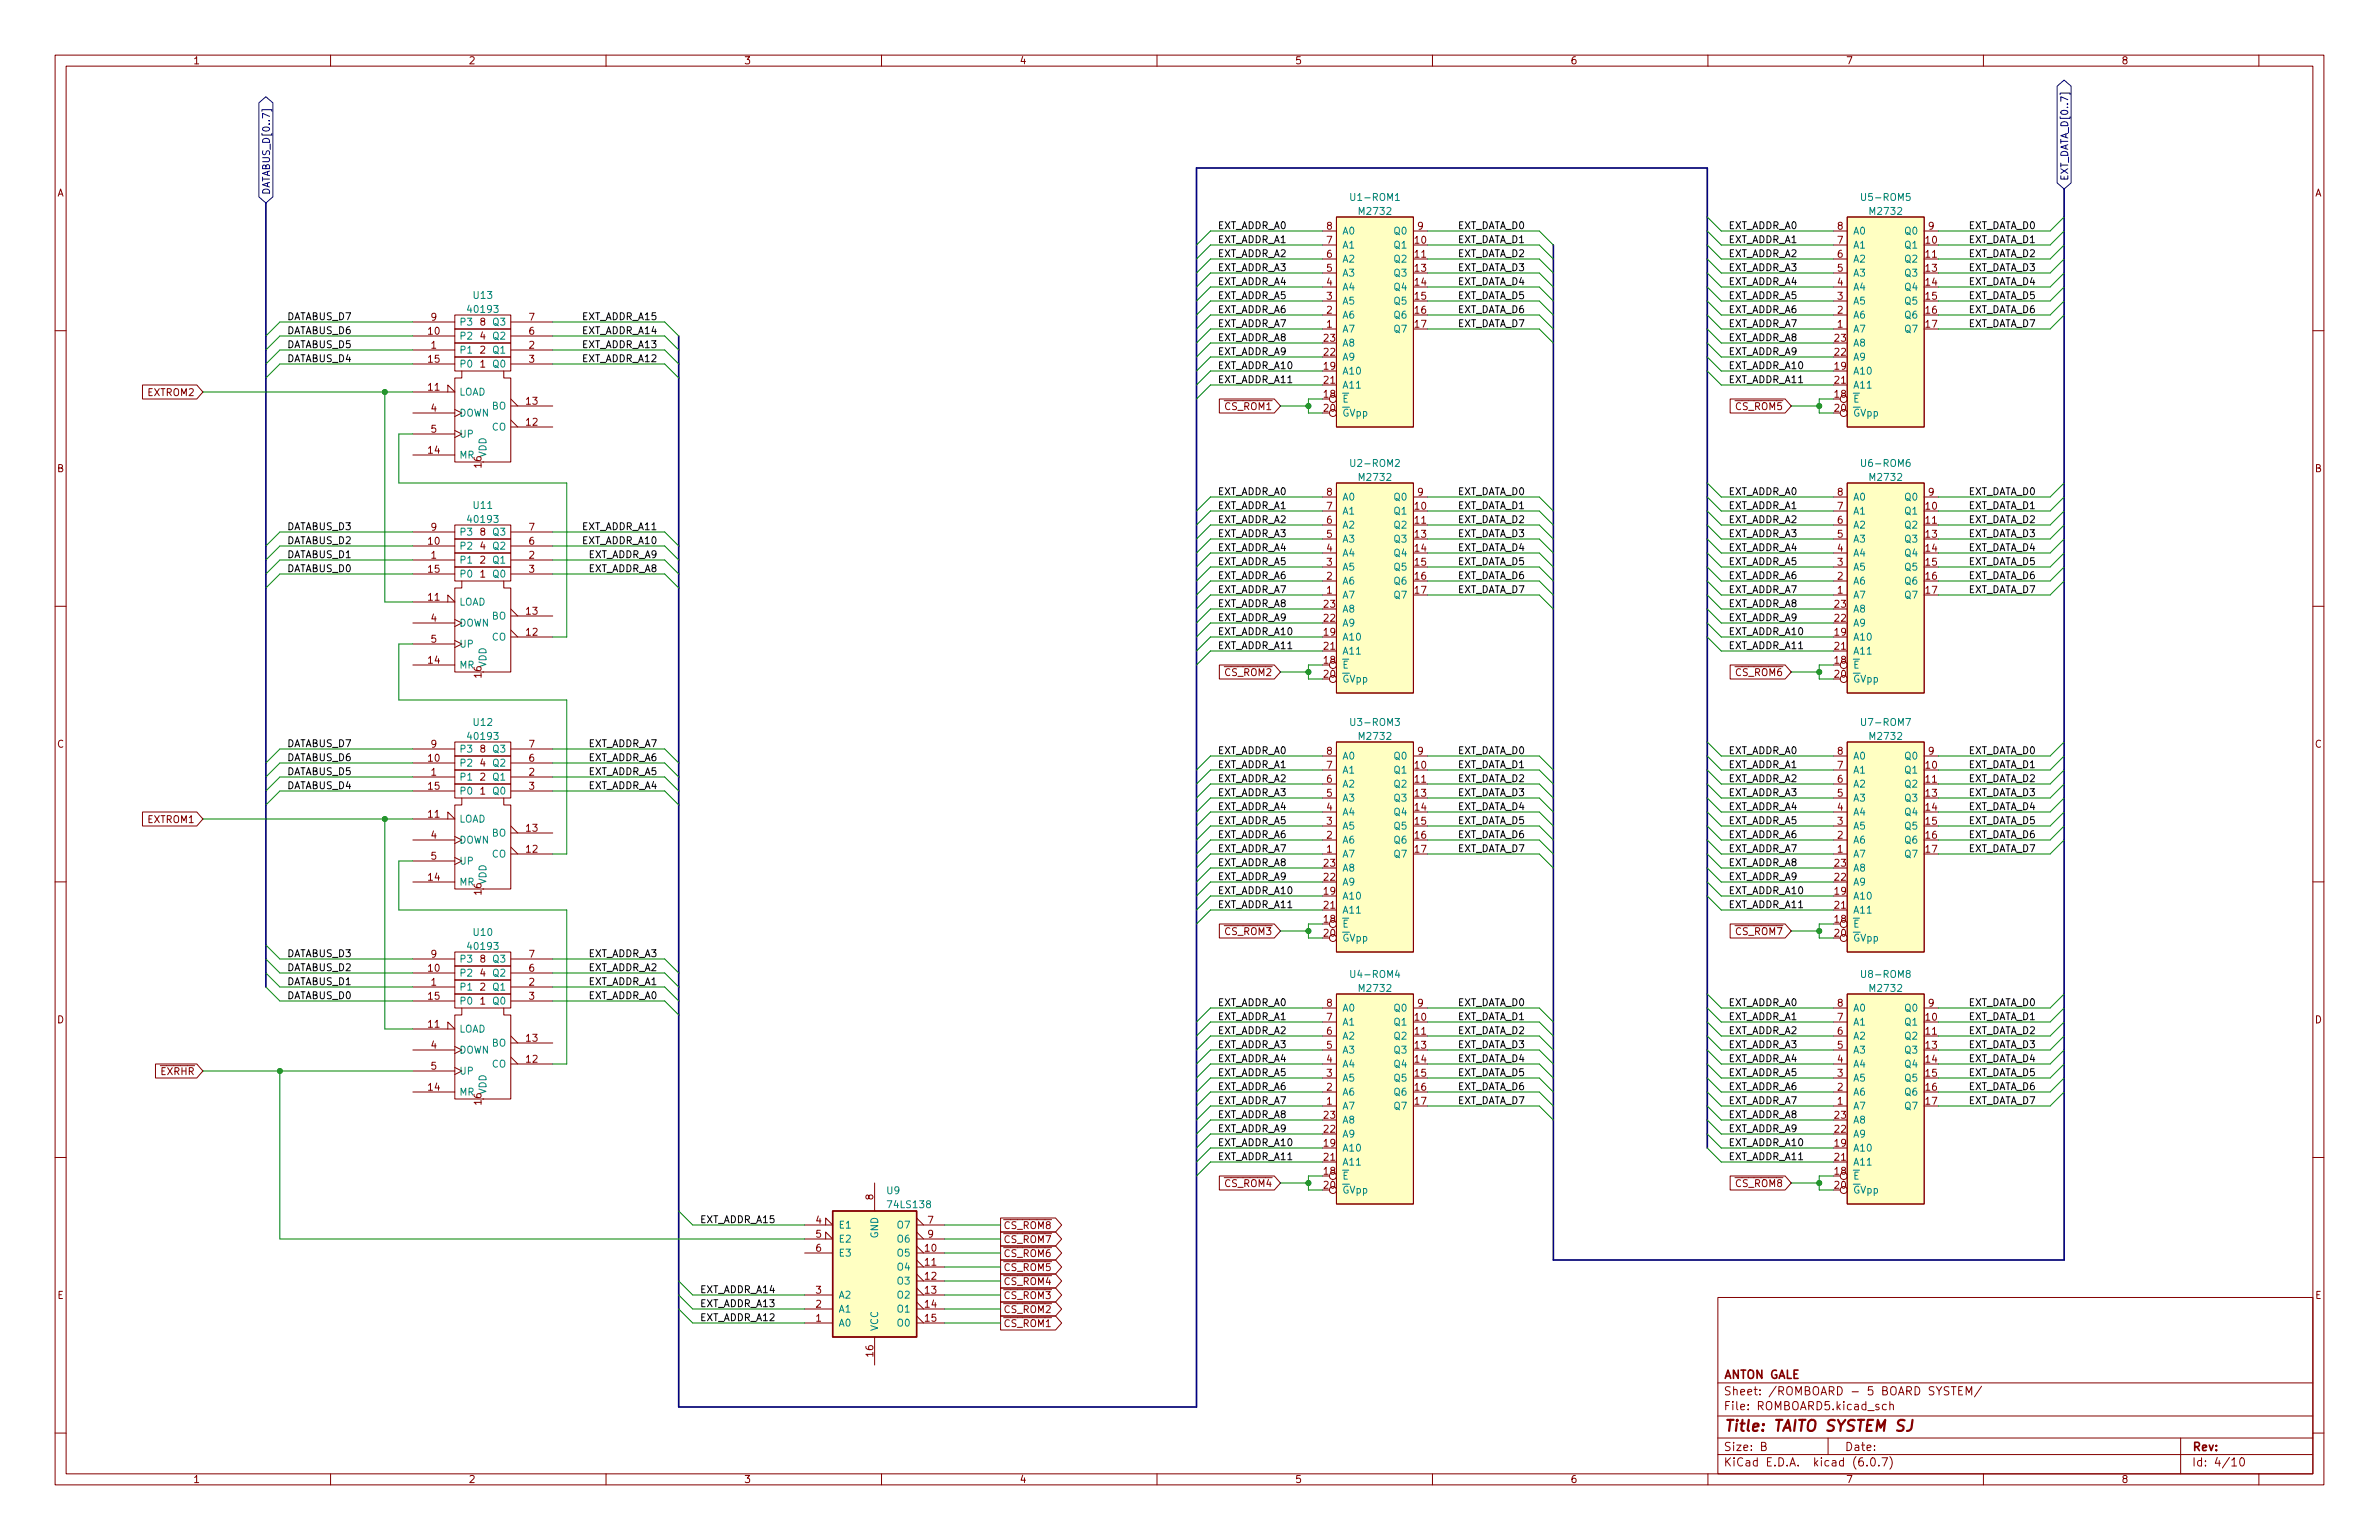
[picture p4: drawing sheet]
<svg xmlns="http://www.w3.org/2000/svg" width="432mm" height="279mm" viewBox="0 0 432 279" stroke-linecap="round" stroke-linejoin="round" font-family="sans-serif">
<defs><g id="words">
<text font-size="2.8" fill="#840000" x="312.8" y="259.7">Title: TAITO SYSTEM SJ</text>
<g font-size="2.1" fill="#840000">
<text x="312.8" y="250.2">ANTON GALE</text>
<text x="312.8" y="255.9">File: ROMBOARD5.kicad_sch</text>
<text x="312.8" y="253.2">Sheet: /ROMBOARD - 5 BOARD SYSTEM/</text>
<text x="312.8" y="263.2">Size: B</text>
<text x="334.8" y="263.2">Date:</text>
<text x="397.8" y="263.2">Rev:</text>
<text x="312.8" y="266">KiCad E.D.A. kicad (6.0.7)</text>
<text x="397.8" y="266">Id: 4/10</text>
</g>
<g font-size="1.8" fill="#840000">
<text x="35" y="11.7">1</text>
<text x="85" y="11.7">2</text>
<text x="135" y="11.7">3</text>
<text x="185" y="11.7">4</text>
<text x="235" y="11.7">5</text>
<text x="285" y="11.7">6</text>
<text x="335" y="11.7">7</text>
<text x="385" y="11.7">8</text>
<text x="10.3" y="35.6">A</text>
<text x="420.1" y="35.6">A</text>
<text x="240.8" y="41.7">8</text>
<text x="257.3" y="41.7">9</text>
<text x="333.5" y="41.7">8</text>
<text x="350" y="41.7">9</text>
<text x="240.8" y="46.7">6</text>
<text x="240.8" y="44.2">7</text>
<text x="256.8" y="44.2">10</text>
<text x="256.8" y="46.7">11</text>
<text x="333.5" y="46.7">6</text>
<text x="333.5" y="44.2">7</text>
<text x="349.5" y="44.2">10</text>
<text x="349.5" y="46.7">11</text>
<text x="240.8" y="51.8">4</text>
<text x="240.8" y="49.3">5</text>
<text x="256.8" y="49.3">13</text>
<text x="256.8" y="51.8">14</text>
<text x="333.5" y="51.8">4</text>
<text x="333.5" y="49.3">5</text>
<text x="349.5" y="49.3">13</text>
<text x="349.5" y="51.8">14</text>
<text x="78.2" y="58.2">9</text>
<text x="87.1" y="59.1">8</text>
<text x="96" y="58.2">7</text>
<text x="240.8" y="59.4">1</text>
<text x="240.8" y="56.9">2</text>
<text x="240.8" y="54.4">3</text>
<text x="256.8" y="54.4">15</text>
<text x="256.8" y="56.9">16</text>
<text x="256.8" y="59.4">17</text>
<text x="333.5" y="59.4">1</text>
<text x="333.5" y="56.9">2</text>
<text x="333.5" y="54.4">3</text>
<text x="349.5" y="54.4">15</text>
<text x="349.5" y="56.9">16</text>
<text x="349.5" y="59.4">17</text>
<text x="77.8" y="60.7">10</text>
<text x="77.8" y="65.8">15</text>
<text x="78.2" y="63.2">1</text>
<text x="87.1" y="64.1">2</text>
<text x="87.1" y="61.6">4</text>
<text x="96" y="63.2">2</text>
<text x="96" y="65.8">3</text>
<text x="96" y="60.7">6</text>
<text x="240.3" y="64.5">22</text>
<text x="240.3" y="62">23</text>
<text x="333" y="64.5">22</text>
<text x="333" y="62">23</text>
<text x="26.9" y="71.8">EXTROM2</text>
<text x="77.8" y="70.9">11</text>
<text x="87.1" y="66.7">1</text>
<text x="240.3" y="67.1">19</text>
<text x="240.3" y="69.6">21</text>
<text x="333" y="67.1">19</text>
<text x="333" y="69.6">21</text>
<text x="78.2" y="74.7">4</text>
<text x="95.5" y="77.2">12</text>
<text x="95.5" y="73.4">13</text>
<text x="221.1" y="74.4">~{CS_ROM1}</text>
<text x="240.3" y="72.1">18</text>
<text x="240.3" y="74.7">20</text>
<text x="313.8" y="74.4">~{CS_ROM5}</text>
<text x="333" y="72.1">18</text>
<text x="333" y="74.7">20</text>
<text x="77.8" y="82.3">14</text>
<text x="78.2" y="78.5">5</text>
<text x="10.3" y="85.7">B</text>
<text x="87.4" y="84.8" transform="rotate(-90 87.4 84.8)">16</text>
<text x="240.8" y="89.9">8</text>
<text x="257.3" y="89.9">9</text>
<text x="333.5" y="89.9">8</text>
<text x="350" y="89.9">9</text>
<text x="420.1" y="85.7">B</text>
<text x="240.8" y="95">6</text>
<text x="240.8" y="92.5">7</text>
<text x="256.8" y="92.5">10</text>
<text x="256.8" y="95">11</text>
<text x="333.5" y="95">6</text>
<text x="333.5" y="92.5">7</text>
<text x="349.5" y="92.5">10</text>
<text x="349.5" y="95">11</text>
<text x="77.8" y="98.8">10</text>
<text x="78.2" y="101.3">1</text>
<text x="78.2" y="96.3">9</text>
<text x="87.1" y="99.7">4</text>
<text x="87.1" y="97.2">8</text>
<text x="96" y="101.3">2</text>
<text x="96" y="98.8">6</text>
<text x="96" y="96.3">7</text>
<text x="240.8" y="100.1">4</text>
<text x="240.8" y="97.5">5</text>
<text x="256.8" y="97.5">13</text>
<text x="256.8" y="100.1">14</text>
<text x="333.5" y="100.1">4</text>
<text x="333.5" y="97.5">5</text>
<text x="349.5" y="97.5">13</text>
<text x="349.5" y="100.1">14</text>
<text x="77.8" y="103.9">15</text>
<text x="87.1" y="104.8">1</text>
<text x="87.1" y="102.2">2</text>
<text x="96" y="103.9">3</text>
<text x="240.8" y="107.7">1</text>
<text x="240.8" y="105.2">2</text>
<text x="240.8" y="102.6">3</text>
<text x="256.8" y="102.6">15</text>
<text x="256.8" y="105.2">16</text>
<text x="256.8" y="107.7">17</text>
<text x="333.5" y="107.7">1</text>
<text x="333.5" y="105.2">2</text>
<text x="333.5" y="102.6">3</text>
<text x="349.5" y="102.6">15</text>
<text x="349.5" y="105.2">16</text>
<text x="349.5" y="107.7">17</text>
<text x="77.8" y="109">11</text>
<text x="78.2" y="112.8">4</text>
<text x="95.5" y="111.5">13</text>
<text x="240.3" y="112.8">22</text>
<text x="240.3" y="110.2">23</text>
<text x="333" y="112.8">22</text>
<text x="333" y="110.2">23</text>
<text x="78.2" y="116.6">5</text>
<text x="95.5" y="115.3">12</text>
<text x="240.3" y="115.3">19</text>
<text x="240.3" y="117.9">21</text>
<text x="333" y="115.3">19</text>
<text x="333" y="117.9">21</text>
<text x="77.8" y="120.4">14</text>
<text x="87.4" y="122.9" transform="rotate(-90 87.4 122.9)">16</text>
<text x="221.1" y="122.6">~{CS_ROM2}</text>
<text x="240.3" y="120.4">18</text>
<text x="240.3" y="122.9">20</text>
<text x="313.8" y="122.6">~{CS_ROM6}</text>
<text x="333" y="120.4">18</text>
<text x="333" y="122.9">20</text>
<text x="10.3" y="135.6">C</text>
<text x="78.2" y="135.6">9</text>
<text x="87.1" y="136.5">8</text>
<text x="96" y="135.6">7</text>
<text x="240.8" y="136.9">8</text>
<text x="257.3" y="136.9">9</text>
<text x="333.5" y="136.9">8</text>
<text x="350" y="136.9">9</text>
<text x="420.1" y="135.6">C</text>
<text x="77.8" y="138.2">10</text>
<text x="77.8" y="143.3">15</text>
<text x="78.2" y="140.7">1</text>
<text x="87.1" y="141.6">2</text>
<text x="87.1" y="139.1">4</text>
<text x="96" y="140.7">2</text>
<text x="96" y="143.3">3</text>
<text x="96" y="138.2">6</text>
<text x="240.8" y="142">6</text>
<text x="240.8" y="139.4">7</text>
<text x="256.8" y="139.4">10</text>
<text x="256.8" y="142">11</text>
<text x="333.5" y="142">6</text>
<text x="333.5" y="139.4">7</text>
<text x="349.5" y="139.4">10</text>
<text x="349.5" y="142">11</text>
<text x="26.9" y="149.3">EXTROM1</text>
<text x="77.8" y="148.3">11</text>
<text x="87.1" y="144.1">1</text>
<text x="240.8" y="149.6">3</text>
<text x="240.8" y="147.1">4</text>
<text x="240.8" y="144.5">5</text>
<text x="256.8" y="144.5">13</text>
<text x="256.8" y="147.1">14</text>
<text x="256.8" y="149.6">15</text>
<text x="333.5" y="149.6">3</text>
<text x="333.5" y="147.1">4</text>
<text x="333.5" y="144.5">5</text>
<text x="349.5" y="144.5">13</text>
<text x="349.5" y="147.1">14</text>
<text x="349.5" y="149.6">15</text>
<text x="78.2" y="152.1">4</text>
<text x="78.2" y="156">5</text>
<text x="95.5" y="154.7">12</text>
<text x="95.5" y="150.9">13</text>
<text x="240.8" y="154.7">1</text>
<text x="240.8" y="152.1">2</text>
<text x="256.8" y="152.1">16</text>
<text x="256.8" y="154.7">17</text>
<text x="333.5" y="154.7">1</text>
<text x="333.5" y="152.1">2</text>
<text x="349.5" y="152.1">16</text>
<text x="349.5" y="154.7">17</text>
<text x="77.8" y="159.8">14</text>
<text x="240.3" y="159.8">22</text>
<text x="240.3" y="157.2">23</text>
<text x="333" y="159.8">22</text>
<text x="333" y="157.2">23</text>
<text x="87.4" y="162.3" transform="rotate(-90 87.4 162.3)">16</text>
<text x="240.3" y="167.4">18</text>
<text x="240.3" y="162.3">19</text>
<text x="240.3" y="164.8">21</text>
<text x="333" y="167.4">18</text>
<text x="333" y="162.3">19</text>
<text x="333" y="164.8">21</text>
<text x="78.2" y="173.7">9</text>
<text x="96" y="173.7">7</text>
<text x="221.1" y="169.6">~{CS_ROM3}</text>
<text x="240.3" y="169.9">20</text>
<text x="313.8" y="169.6">~{CS_ROM7}</text>
<text x="333" y="169.9">20</text>
<text x="77.8" y="176.3">10</text>
<text x="78.2" y="178.8">1</text>
<text x="87.1" y="179.7">2</text>
<text x="87.1" y="177.2">4</text>
<text x="87.1" y="174.6">8</text>
<text x="96" y="178.8">2</text>
<text x="96" y="176.3">6</text>
<text x="10.3" y="185.7">D</text>
<text x="77.8" y="181.4">15</text>
<text x="87.1" y="182.2">1</text>
<text x="96" y="181.4">3</text>
<text x="240.8" y="185.2">7</text>
<text x="240.8" y="182.6">8</text>
<text x="256.8" y="185.2">10</text>
<text x="257.3" y="182.6">9</text>
<text x="333.5" y="185.2">7</text>
<text x="333.5" y="182.6">8</text>
<text x="349.5" y="185.2">10</text>
<text x="350" y="182.6">9</text>
<text x="420.1" y="185.7">D</text>
<text x="77.8" y="186.4">11</text>
<text x="78.2" y="190.2">4</text>
<text x="95.5" y="189">13</text>
<text x="240.8" y="190.2">5</text>
<text x="240.8" y="187.7">6</text>
<text x="256.8" y="187.7">11</text>
<text x="256.8" y="190.2">13</text>
<text x="333.5" y="190.2">5</text>
<text x="333.5" y="187.7">6</text>
<text x="349.5" y="187.7">11</text>
<text x="349.5" y="190.2">13</text>
<text x="27.8" y="195">~{EXRHR}</text>
<text x="77.8" y="197.9">14</text>
<text x="78.2" y="194.1">5</text>
<text x="95.5" y="192.8">12</text>
<text x="240.8" y="197.9">2</text>
<text x="240.8" y="195.3">3</text>
<text x="240.8" y="192.8">4</text>
<text x="256.8" y="192.8">14</text>
<text x="256.8" y="195.3">15</text>
<text x="256.8" y="197.9">16</text>
<text x="333.5" y="197.9">2</text>
<text x="333.5" y="195.3">3</text>
<text x="333.5" y="192.8">4</text>
<text x="349.5" y="192.8">14</text>
<text x="349.5" y="195.3">15</text>
<text x="349.5" y="197.9">16</text>
<text x="87.4" y="200.4" transform="rotate(-90 87.4 200.4)">16</text>
<text x="240.3" y="202.9">23</text>
<text x="240.8" y="200.4">1</text>
<text x="256.8" y="200.4">17</text>
<text x="333" y="202.9">23</text>
<text x="333.5" y="200.4">1</text>
<text x="349.5" y="200.4">17</text>
<text x="240.3" y="208">19</text>
<text x="240.3" y="205.5">22</text>
<text x="333" y="208">19</text>
<text x="333" y="205.5">22</text>
<text x="221.1" y="215.4">~{CS_ROM4}</text>
<text x="240.3" y="213.1">18</text>
<text x="240.3" y="215.6">20</text>
<text x="240.3" y="210.6">21</text>
<text x="313.8" y="215.4">~{CS_ROM8}</text>
<text x="333" y="213.1">18</text>
<text x="333" y="215.6">20</text>
<text x="333" y="210.6">21</text>
<text x="148.1" y="222">4</text>
<text x="158.5" y="217.7" transform="rotate(-90 158.5 217.7)">8</text>
<text x="168.4" y="222">7</text>
<text x="148.1" y="224.5">5</text>
<text x="148.1" y="227.1">6</text>
<text x="167.9" y="227.1">10</text>
<text x="168.4" y="224.5">9</text>
<text x="182.1" y="223">~{CS_ROM8}</text>
<text x="182.1" y="225.5">~{CS_ROM7}</text>
<text x="167.9" y="229.6">11</text>
<text x="167.9" y="232.2">12</text>
<text x="182.1" y="230.6">~{CS_ROM5}</text>
<text x="182.1" y="233.1">~{CS_ROM4}</text>
<text x="182.1" y="228.1">~{CS_ROM6}</text>
<text x="10.4" y="235.7">E</text>
<text x="148.1" y="239.8">1</text>
<text x="148.1" y="237.2">2</text>
<text x="148.1" y="234.7">3</text>
<text x="167.9" y="234.7">13</text>
<text x="167.9" y="237.2">14</text>
<text x="167.9" y="239.8">15</text>
<text x="182.1" y="238.2">~{CS_ROM2}</text>
<text x="182.1" y="235.7">~{CS_ROM3}</text>
<text x="420.2" y="235.7">E</text>
<text x="182.1" y="240.8">~{CS_ROM1}</text>
<text x="158.5" y="246.1" transform="rotate(-90 158.5 246.1)">16</text>
<text x="35" y="269.1">1</text>
<text x="85" y="269.1">2</text>
<text x="135" y="269.1">3</text>
<text x="185" y="269.1">4</text>
<text x="235" y="269.1">5</text>
<text x="285" y="269.1">6</text>
<text x="335" y="269.1">7</text>
<text x="385" y="269.1">8</text>
</g>
<g font-size="1.8" fill="#000084">
<text x="49" y="35.4" transform="rotate(-90 49 35.4)">DATABUS_D[0..7]</text>
<text x="375.4" y="32.9" transform="rotate(-90 375.4 32.9)">EXT_DATA_D[0..7]</text>
</g>
<g font-size="1.8">
<text x="221" y="41.6">EXT_ADDR_A0</text>
<text x="264.3" y="41.6">EXT_DATA_D0</text>
<text x="313.7" y="41.6">EXT_ADDR_A0</text>
<text x="357" y="41.6">EXT_DATA_D0</text>
<text x="221" y="44.1">EXT_ADDR_A1</text>
<text x="221" y="46.6">EXT_ADDR_A2</text>
<text x="264.3" y="44.1">EXT_DATA_D1</text>
<text x="264.3" y="46.6">EXT_DATA_D2</text>
<text x="313.7" y="46.6">EXT_ADDR_A2</text>
<text x="313.7" y="44.1">EXT_ADDR_A1</text>
<text x="357" y="46.6">EXT_DATA_D2</text>
<text x="357" y="44.1">EXT_DATA_D1</text>
<text x="221" y="51.7">EXT_ADDR_A4</text>
<text x="221" y="49.2">EXT_ADDR_A3</text>
<text x="264.3" y="49.2">EXT_DATA_D3</text>
<text x="264.3" y="51.7">EXT_DATA_D4</text>
<text x="313.7" y="49.2">EXT_ADDR_A3</text>
<text x="313.7" y="51.7">EXT_ADDR_A4</text>
<text x="357" y="51.7">EXT_DATA_D4</text>
<text x="357" y="49.2">EXT_DATA_D3</text>
<text x="52.1" y="58.1">DATABUS_D7</text>
<text x="105.6" y="58.1">EXT_ADDR_A15</text>
<text x="221" y="59.3">EXT_ADDR_A7</text>
<text x="221" y="56.8">EXT_ADDR_A6</text>
<text x="221" y="54.3">EXT_ADDR_A5</text>
<text x="264.3" y="59.3">EXT_DATA_D7</text>
<text x="264.3" y="56.8">EXT_DATA_D6</text>
<text x="264.3" y="54.3">EXT_DATA_D5</text>
<text x="313.7" y="54.3">EXT_ADDR_A5</text>
<text x="313.7" y="56.8">EXT_ADDR_A6</text>
<text x="313.7" y="59.3">EXT_ADDR_A7</text>
<text x="357" y="59.3">EXT_DATA_D7</text>
<text x="357" y="56.8">EXT_DATA_D6</text>
<text x="357" y="54.3">EXT_DATA_D5</text>
<text x="52.1" y="65.7">DATABUS_D4</text>
<text x="52.1" y="60.6">DATABUS_D6</text>
<text x="52.1" y="63.2">DATABUS_D5</text>
<text x="105.6" y="65.7">EXT_ADDR_A12</text>
<text x="105.6" y="60.6">EXT_ADDR_A14</text>
<text x="105.6" y="63.2">EXT_ADDR_A13</text>
<text x="221" y="64.4">EXT_ADDR_A9</text>
<text x="221" y="61.9">EXT_ADDR_A8</text>
<text x="313.7" y="61.9">EXT_ADDR_A8</text>
<text x="313.7" y="64.4">EXT_ADDR_A9</text>
<text x="221" y="69.5">EXT_ADDR_A11</text>
<text x="221" y="67">EXT_ADDR_A10</text>
<text x="313.7" y="67">EXT_ADDR_A10</text>
<text x="313.7" y="69.5">EXT_ADDR_A11</text>
<text x="221" y="89.8">EXT_ADDR_A0</text>
<text x="264.3" y="89.8">EXT_DATA_D0</text>
<text x="313.7" y="89.8">EXT_ADDR_A0</text>
<text x="357" y="89.8">EXT_DATA_D0</text>
<text x="221" y="94.9">EXT_ADDR_A2</text>
<text x="221" y="92.4">EXT_ADDR_A1</text>
<text x="264.3" y="94.9">EXT_DATA_D2</text>
<text x="264.3" y="92.4">EXT_DATA_D1</text>
<text x="313.7" y="94.9">EXT_ADDR_A2</text>
<text x="313.7" y="92.4">EXT_ADDR_A1</text>
<text x="357" y="94.9">EXT_DATA_D2</text>
<text x="357" y="92.4">EXT_DATA_D1</text>
<text x="52.1" y="96.2">DATABUS_D3</text>
<text x="52.1" y="101.3">DATABUS_D1</text>
<text x="52.1" y="98.7">DATABUS_D2</text>
<text x="105.6" y="96.2">EXT_ADDR_A11</text>
<text x="105.6" y="98.7">EXT_ADDR_A10</text>
<text x="106.6" y="101.3">EXT_ADDR_A9</text>
<text x="221" y="100">EXT_ADDR_A4</text>
<text x="221" y="97.4">EXT_ADDR_A3</text>
<text x="264.3" y="97.4">EXT_DATA_D3</text>
<text x="264.3" y="100">EXT_DATA_D4</text>
<text x="313.7" y="97.4">EXT_ADDR_A3</text>
<text x="313.7" y="100">EXT_ADDR_A4</text>
<text x="357" y="97.4">EXT_DATA_D3</text>
<text x="357" y="100">EXT_DATA_D4</text>
<text x="52.1" y="103.8">DATABUS_D0</text>
<text x="106.6" y="103.8">EXT_ADDR_A8</text>
<text x="221" y="107.6">EXT_ADDR_A7</text>
<text x="221" y="105.1">EXT_ADDR_A6</text>
<text x="221" y="102.5">EXT_ADDR_A5</text>
<text x="264.3" y="102.5">EXT_DATA_D5</text>
<text x="264.3" y="107.6">EXT_DATA_D7</text>
<text x="264.3" y="105.1">EXT_DATA_D6</text>
<text x="313.7" y="107.6">EXT_ADDR_A7</text>
<text x="313.7" y="105.1">EXT_ADDR_A6</text>
<text x="313.7" y="102.5">EXT_ADDR_A5</text>
<text x="357" y="105.1">EXT_DATA_D6</text>
<text x="357" y="107.6">EXT_DATA_D7</text>
<text x="357" y="102.5">EXT_DATA_D5</text>
<text x="221" y="110.1">EXT_ADDR_A8</text>
<text x="221" y="112.7">EXT_ADDR_A9</text>
<text x="313.7" y="112.7">EXT_ADDR_A9</text>
<text x="313.7" y="110.1">EXT_ADDR_A8</text>
<text x="221" y="117.8">EXT_ADDR_A11</text>
<text x="221" y="115.2">EXT_ADDR_A10</text>
<text x="313.7" y="115.2">EXT_ADDR_A10</text>
<text x="313.7" y="117.8">EXT_ADDR_A11</text>
<text x="52.1" y="135.5">DATABUS_D7</text>
<text x="106.6" y="135.5">EXT_ADDR_A7</text>
<text x="221" y="136.8">EXT_ADDR_A0</text>
<text x="264.3" y="136.8">EXT_DATA_D0</text>
<text x="313.7" y="136.8">EXT_ADDR_A0</text>
<text x="357" y="136.8">EXT_DATA_D0</text>
<text x="52.1" y="140.6">DATABUS_D5</text>
<text x="52.1" y="138.1">DATABUS_D6</text>
<text x="52.1" y="143.2">DATABUS_D4</text>
<text x="106.6" y="138.1">EXT_ADDR_A6</text>
<text x="106.6" y="143.2">EXT_ADDR_A4</text>
<text x="106.6" y="140.6">EXT_ADDR_A5</text>
<text x="221" y="141.9">EXT_ADDR_A2</text>
<text x="221" y="139.4">EXT_ADDR_A1</text>
<text x="264.3" y="139.4">EXT_DATA_D1</text>
<text x="264.3" y="141.9">EXT_DATA_D2</text>
<text x="313.7" y="141.9">EXT_ADDR_A2</text>
<text x="313.7" y="139.4">EXT_ADDR_A1</text>
<text x="357" y="139.4">EXT_DATA_D1</text>
<text x="357" y="141.9">EXT_DATA_D2</text>
<text x="221" y="149.5">EXT_ADDR_A5</text>
<text x="221" y="147">EXT_ADDR_A4</text>
<text x="221" y="144.4">EXT_ADDR_A3</text>
<text x="264.3" y="144.4">EXT_DATA_D3</text>
<text x="264.3" y="149.5">EXT_DATA_D5</text>
<text x="264.3" y="147">EXT_DATA_D4</text>
<text x="313.7" y="144.4">EXT_ADDR_A3</text>
<text x="313.7" y="147">EXT_ADDR_A4</text>
<text x="313.7" y="149.5">EXT_ADDR_A5</text>
<text x="357" y="149.5">EXT_DATA_D5</text>
<text x="357" y="144.4">EXT_DATA_D3</text>
<text x="357" y="147">EXT_DATA_D4</text>
<text x="221" y="154.6">EXT_ADDR_A7</text>
<text x="221" y="152.1">EXT_ADDR_A6</text>
<text x="264.3" y="152.1">EXT_DATA_D6</text>
<text x="264.3" y="154.6">EXT_DATA_D7</text>
<text x="313.7" y="154.6">EXT_ADDR_A7</text>
<text x="313.7" y="152.1">EXT_ADDR_A6</text>
<text x="357" y="154.6">EXT_DATA_D7</text>
<text x="357" y="152.1">EXT_DATA_D6</text>
<text x="221" y="157.1">EXT_ADDR_A8</text>
<text x="221" y="159.7">EXT_ADDR_A9</text>
<text x="313.7" y="159.7">EXT_ADDR_A9</text>
<text x="313.7" y="157.1">EXT_ADDR_A8</text>
<text x="221" y="162.2">EXT_ADDR_A10</text>
<text x="221" y="164.8">EXT_ADDR_A11</text>
<text x="313.7" y="162.2">EXT_ADDR_A10</text>
<text x="313.7" y="164.8">EXT_ADDR_A11</text>
<text x="52.1" y="173.6">DATABUS_D3</text>
<text x="106.6" y="173.6">EXT_ADDR_A3</text>
<text x="52.1" y="178.7">DATABUS_D1</text>
<text x="52.1" y="176.2">DATABUS_D2</text>
<text x="106.6" y="178.7">EXT_ADDR_A1</text>
<text x="106.6" y="176.2">EXT_ADDR_A2</text>
<text x="52.1" y="181.3">DATABUS_D0</text>
<text x="106.6" y="181.3">EXT_ADDR_A0</text>
<text x="221" y="182.5">EXT_ADDR_A0</text>
<text x="221" y="185.1">EXT_ADDR_A1</text>
<text x="264.3" y="185.1">EXT_DATA_D1</text>
<text x="264.3" y="182.5">EXT_DATA_D0</text>
<text x="313.7" y="182.5">EXT_ADDR_A0</text>
<text x="313.7" y="185.1">EXT_ADDR_A1</text>
<text x="357" y="182.5">EXT_DATA_D0</text>
<text x="357" y="185.1">EXT_DATA_D1</text>
<text x="221" y="190.2">EXT_ADDR_A3</text>
<text x="221" y="187.6">EXT_ADDR_A2</text>
<text x="264.3" y="187.6">EXT_DATA_D2</text>
<text x="264.3" y="190.2">EXT_DATA_D3</text>
<text x="313.7" y="187.6">EXT_ADDR_A2</text>
<text x="313.7" y="190.2">EXT_ADDR_A3</text>
<text x="357" y="187.6">EXT_DATA_D2</text>
<text x="357" y="190.2">EXT_DATA_D3</text>
<text x="221" y="195.2">EXT_ADDR_A5</text>
<text x="221" y="192.7">EXT_ADDR_A4</text>
<text x="221" y="197.8">EXT_ADDR_A6</text>
<text x="264.3" y="192.7">EXT_DATA_D4</text>
<text x="264.3" y="197.8">EXT_DATA_D6</text>
<text x="264.3" y="195.2">EXT_DATA_D5</text>
<text x="313.7" y="197.8">EXT_ADDR_A6</text>
<text x="313.7" y="195.2">EXT_ADDR_A5</text>
<text x="313.7" y="192.7">EXT_ADDR_A4</text>
<text x="357" y="197.8">EXT_DATA_D6</text>
<text x="357" y="195.2">EXT_DATA_D5</text>
<text x="357" y="192.7">EXT_DATA_D4</text>
<text x="221" y="202.9">EXT_ADDR_A8</text>
<text x="221" y="200.3">EXT_ADDR_A7</text>
<text x="264.3" y="200.3">EXT_DATA_D7</text>
<text x="313.7" y="200.3">EXT_ADDR_A7</text>
<text x="313.7" y="202.9">EXT_ADDR_A8</text>
<text x="357" y="200.3">EXT_DATA_D7</text>
<text x="221" y="207.9">EXT_ADDR_A10</text>
<text x="221" y="205.4">EXT_ADDR_A9</text>
<text x="313.7" y="207.9">EXT_ADDR_A10</text>
<text x="313.7" y="205.4">EXT_ADDR_A9</text>
<text x="221" y="210.5">EXT_ADDR_A11</text>
<text x="313.7" y="210.5">EXT_ADDR_A11</text>
<text x="127" y="221.9">EXT_ADDR_A15</text>
<text x="127" y="239.7">EXT_ADDR_A12</text>
<text x="127" y="237.1">EXT_ADDR_A13</text>
<text x="127" y="234.6">EXT_ADDR_A14</text>
</g>
<g font-size="1.8" fill="#008484">
<text x="245.6" y="36.4">U1-ROM1</text>
<text x="246.9" y="39">M2732</text>
<text x="338.3" y="36.4">U5-ROM5</text>
<text x="339.6" y="39">M2732</text>
<text x="243.6" y="47.6">A2</text>
<text x="243.6" y="45.1">A1</text>
<text x="243.6" y="42.5">A0</text>
<text x="253.2" y="45.1">Q1</text>
<text x="253.2" y="47.6">Q2</text>
<text x="253.2" y="42.5">Q0</text>
<text x="336.3" y="47.6">A2</text>
<text x="336.3" y="45.1">A1</text>
<text x="336.3" y="42.5">A0</text>
<text x="345.9" y="45.1">Q1</text>
<text x="345.9" y="47.6">Q2</text>
<text x="345.9" y="42.5">Q0</text>
<text x="243.6" y="52.7">A4</text>
<text x="243.6" y="50.2">A3</text>
<text x="253.2" y="50.2">Q3</text>
<text x="253.2" y="52.7">Q4</text>
<text x="336.3" y="52.7">A4</text>
<text x="336.3" y="50.2">A3</text>
<text x="345.9" y="50.2">Q3</text>
<text x="345.9" y="52.7">Q4</text>
<text x="83.3" y="59.1">P3</text>
<text x="85.2" y="56.7">40193</text>
<text x="86" y="54.2">U13</text>
<text x="89.6" y="59.1">Q3</text>
<text x="243.6" y="57.8">A6</text>
<text x="243.6" y="55.2">A5</text>
<text x="253.2" y="55.2">Q5</text>
<text x="253.2" y="57.8">Q6</text>
<text x="336.3" y="57.8">A6</text>
<text x="336.3" y="55.2">A5</text>
<text x="345.9" y="55.2">Q5</text>
<text x="345.9" y="57.8">Q6</text>
<text x="83.3" y="64.1">P1</text>
<text x="83.3" y="61.6">P2</text>
<text x="89.6" y="64.1">Q1</text>
<text x="89.6" y="61.6">Q2</text>
<text x="243.6" y="60.3">A7</text>
<text x="243.6" y="65.4">A9</text>
<text x="243.6" y="62.9">A8</text>
<text x="253.2" y="60.3">Q7</text>
<text x="336.3" y="60.3">A7</text>
<text x="336.3" y="65.4">A9</text>
<text x="336.3" y="62.9">A8</text>
<text x="345.9" y="60.3">Q7</text>
<text x="83.3" y="71.8">LOAD</text>
<text x="83.3" y="66.7">P0</text>
<text x="89.6" y="66.7">Q0</text>
<text x="243.6" y="67.9">A10</text>
<text x="243.6" y="70.5">A11</text>
<text x="336.3" y="67.9">A10</text>
<text x="336.3" y="70.5">A11</text>
<text x="83.3" y="75.6">DOWN</text>
<text x="89.3" y="74.3">BO</text>
<text x="243.6" y="73">~{E}</text>
<text x="243.6" y="75.6">~{G}Vpp</text>
<text x="336.3" y="73">~{E}</text>
<text x="336.3" y="75.6">~{G}Vpp</text>
<text x="83.3" y="83.2">MR</text>
<text x="83.3" y="79.4">UP</text>
<text x="88.3" y="83.1" transform="rotate(-90 88.3 83.1)">VDD</text>
<text x="89.3" y="78.1">CO</text>
<text x="245.6" y="84.7">U2-ROM2</text>
<text x="246.9" y="87.2">M2732</text>
<text x="338.3" y="84.7">U6-ROM6</text>
<text x="339.6" y="87.2">M2732</text>
<text x="85.2" y="94.8">40193</text>
<text x="86" y="92.3">U11</text>
<text x="243.6" y="95.9">A2</text>
<text x="243.6" y="93.3">A1</text>
<text x="243.6" y="90.8">A0</text>
<text x="253.2" y="93.3">Q1</text>
<text x="253.2" y="95.9">Q2</text>
<text x="253.2" y="90.8">Q0</text>
<text x="336.3" y="95.9">A2</text>
<text x="336.3" y="93.3">A1</text>
<text x="336.3" y="90.8">A0</text>
<text x="345.9" y="93.3">Q1</text>
<text x="345.9" y="95.9">Q2</text>
<text x="345.9" y="90.8">Q0</text>
<text x="83.3" y="99.7">P2</text>
<text x="83.3" y="97.2">P3</text>
<text x="89.6" y="99.7">Q2</text>
<text x="89.6" y="97.2">Q3</text>
<text x="243.6" y="101">A4</text>
<text x="243.6" y="98.4">A3</text>
<text x="253.2" y="98.4">Q3</text>
<text x="253.2" y="101">Q4</text>
<text x="336.3" y="101">A4</text>
<text x="336.3" y="98.4">A3</text>
<text x="345.9" y="98.4">Q3</text>
<text x="345.9" y="101">Q4</text>
<text x="83.3" y="102.2">P1</text>
<text x="83.3" y="104.8">P0</text>
<text x="89.6" y="102.2">Q1</text>
<text x="89.6" y="104.8">Q0</text>
<text x="243.6" y="106">A6</text>
<text x="243.6" y="103.5">A5</text>
<text x="253.2" y="103.5">Q5</text>
<text x="253.2" y="106">Q6</text>
<text x="336.3" y="106">A6</text>
<text x="336.3" y="103.5">A5</text>
<text x="345.9" y="103.5">Q5</text>
<text x="345.9" y="106">Q6</text>
<text x="83.3" y="109.9">LOAD</text>
<text x="83.3" y="113.7">DOWN</text>
<text x="89.3" y="112.4">BO</text>
<text x="243.6" y="108.6">A7</text>
<text x="243.6" y="113.7">A9</text>
<text x="243.6" y="111.1">A8</text>
<text x="253.2" y="108.6">Q7</text>
<text x="336.3" y="108.6">A7</text>
<text x="336.3" y="113.7">A9</text>
<text x="336.3" y="111.1">A8</text>
<text x="345.9" y="108.6">Q7</text>
<text x="83.3" y="117.5">UP</text>
<text x="89.3" y="116.2">CO</text>
<text x="243.6" y="116.2">A10</text>
<text x="243.6" y="118.7">A11</text>
<text x="336.3" y="116.2">A10</text>
<text x="336.3" y="118.7">A11</text>
<text x="83.3" y="121.3">MR</text>
<text x="88.3" y="121.2" transform="rotate(-90 88.3 121.2)">VDD</text>
<text x="243.6" y="121.3">~{E}</text>
<text x="243.6" y="123.8">~{G}Vpp</text>
<text x="336.3" y="121.3">~{E}</text>
<text x="336.3" y="123.8">~{G}Vpp</text>
<text x="86" y="131.7">U12</text>
<text x="245.6" y="131.7">U3-ROM3</text>
<text x="338.3" y="131.7">U7-ROM7</text>
<text x="83.3" y="136.5">P3</text>
<text x="85.2" y="134.2">40193</text>
<text x="89.6" y="136.5">Q3</text>
<text x="243.6" y="137.8">A0</text>
<text x="246.9" y="134.2">M2732</text>
<text x="253.2" y="137.8">Q0</text>
<text x="336.3" y="137.8">A0</text>
<text x="339.6" y="134.2">M2732</text>
<text x="345.9" y="137.8">Q0</text>
<text x="83.3" y="141.6">P1</text>
<text x="83.3" y="139.1">P2</text>
<text x="89.6" y="141.6">Q1</text>
<text x="89.6" y="139.1">Q2</text>
<text x="243.6" y="142.9">A2</text>
<text x="243.6" y="140.3">A1</text>
<text x="253.2" y="140.3">Q1</text>
<text x="253.2" y="142.9">Q2</text>
<text x="336.3" y="142.9">A2</text>
<text x="336.3" y="140.3">A1</text>
<text x="345.9" y="140.3">Q1</text>
<text x="345.9" y="142.9">Q2</text>
<text x="83.3" y="149.2">LOAD</text>
<text x="83.3" y="144.1">P0</text>
<text x="89.6" y="144.1">Q0</text>
<text x="243.6" y="148">A4</text>
<text x="243.6" y="145.4">A3</text>
<text x="253.2" y="145.4">Q3</text>
<text x="253.2" y="148">Q4</text>
<text x="336.3" y="148">A4</text>
<text x="336.3" y="145.4">A3</text>
<text x="345.9" y="145.4">Q3</text>
<text x="345.9" y="148">Q4</text>
<text x="83.3" y="153">DOWN</text>
<text x="89.3" y="155.6">CO</text>
<text x="89.3" y="151.8">BO</text>
<text x="243.6" y="155.6">A7</text>
<text x="243.6" y="153">A6</text>
<text x="243.6" y="150.5">A5</text>
<text x="253.2" y="150.5">Q5</text>
<text x="253.2" y="153">Q6</text>
<text x="253.2" y="155.6">Q7</text>
<text x="336.3" y="155.6">A7</text>
<text x="336.3" y="153">A6</text>
<text x="336.3" y="150.5">A5</text>
<text x="345.9" y="150.5">Q5</text>
<text x="345.9" y="153">Q6</text>
<text x="345.9" y="155.6">Q7</text>
<text x="83.3" y="160.7">MR</text>
<text x="83.3" y="156.8">UP</text>
<text x="88.3" y="160.5" transform="rotate(-90 88.3 160.5)">VDD</text>
<text x="243.6" y="160.7">A9</text>
<text x="243.6" y="158.1">A8</text>
<text x="336.3" y="160.7">A9</text>
<text x="336.3" y="158.1">A8</text>
<text x="243.6" y="163.2">A10</text>
<text x="243.6" y="165.7">A11</text>
<text x="336.3" y="163.2">A10</text>
<text x="336.3" y="165.7">A11</text>
<text x="85.2" y="172.3">40193</text>
<text x="86" y="169.8">U10</text>
<text x="243.6" y="168.3">~{E}</text>
<text x="243.6" y="170.8">~{G}Vpp</text>
<text x="336.3" y="168.3">~{E}</text>
<text x="336.3" y="170.8">~{G}Vpp</text>
<text x="83.3" y="179.7">P1</text>
<text x="83.3" y="177.2">P2</text>
<text x="83.3" y="174.6">P3</text>
<text x="89.6" y="179.7">Q1</text>
<text x="89.6" y="177.2">Q2</text>
<text x="89.6" y="174.6">Q3</text>
<text x="245.6" y="177.4">U4-ROM4</text>
<text x="246.9" y="179.9">M2732</text>
<text x="338.3" y="177.4">U8-ROM8</text>
<text x="339.6" y="179.9">M2732</text>
<text x="83.3" y="182.2">P0</text>
<text x="89.6" y="182.2">Q0</text>
<text x="243.6" y="183.5">A0</text>
<text x="253.2" y="183.5">Q0</text>
<text x="336.3" y="183.5">A0</text>
<text x="345.9" y="183.5">Q0</text>
<text x="83.3" y="187.3">LOAD</text>
<text x="83.3" y="191.1">DOWN</text>
<text x="89.3" y="189.9">BO</text>
<text x="243.6" y="191.1">A3</text>
<text x="243.6" y="188.6">A2</text>
<text x="243.6" y="186.1">A1</text>
<text x="253.2" y="186.1">Q1</text>
<text x="253.2" y="188.6">Q2</text>
<text x="253.2" y="191.1">Q3</text>
<text x="336.3" y="191.1">A3</text>
<text x="336.3" y="188.6">A2</text>
<text x="336.3" y="186.1">A1</text>
<text x="345.9" y="186.1">Q1</text>
<text x="345.9" y="188.6">Q2</text>
<text x="345.9" y="191.1">Q3</text>
<text x="83.3" y="194.9">UP</text>
<text x="89.3" y="193.7">CO</text>
<text x="243.6" y="196.2">A5</text>
<text x="243.6" y="193.7">A4</text>
<text x="253.2" y="193.7">Q4</text>
<text x="253.2" y="196.2">Q5</text>
<text x="336.3" y="196.2">A5</text>
<text x="336.3" y="193.7">A4</text>
<text x="345.9" y="193.7">Q4</text>
<text x="345.9" y="196.2">Q5</text>
<text x="83.3" y="198.8">MR</text>
<text x="88.3" y="198.6" transform="rotate(-90 88.3 198.6)">VDD</text>
<text x="243.6" y="201.3">A7</text>
<text x="243.6" y="198.8">A6</text>
<text x="243.6" y="203.8">A8</text>
<text x="253.2" y="198.8">Q6</text>
<text x="253.2" y="201.3">Q7</text>
<text x="336.3" y="201.3">A7</text>
<text x="336.3" y="198.8">A6</text>
<text x="336.3" y="203.8">A8</text>
<text x="345.9" y="198.8">Q6</text>
<text x="345.9" y="201.3">Q7</text>
<text x="243.6" y="208.9">A10</text>
<text x="243.6" y="206.4">A9</text>
<text x="336.3" y="208.9">A10</text>
<text x="336.3" y="206.4">A9</text>
<text x="243.6" y="214">~{E}</text>
<text x="243.6" y="211.5">A11</text>
<text x="336.3" y="214">~{E}</text>
<text x="336.3" y="211.5">A11</text>
<text x="161" y="216.6">U9</text>
<text x="161.4" y="219.2">74LS138</text>
<text x="243.6" y="216.5">~{G}Vpp</text>
<text x="336.3" y="216.5">~{G}Vpp</text>
<text x="152.1" y="222.9">E1</text>
<text x="152.1" y="225.4">E2</text>
<text x="152.1" y="228">E3</text>
<text x="159.4" y="224.7" transform="rotate(-90 159.4 224.7)">GND</text>
<text x="163" y="228">O5</text>
<text x="163" y="222.9">O7</text>
<text x="163" y="225.4">O6</text>
<text x="163" y="230.5">O4</text>
<text x="163" y="233">O3</text>
<text x="152.1" y="238.1">A1</text>
<text x="152.1" y="235.6">A2</text>
<text x="163" y="235.6">O2</text>
<text x="163" y="238.1">O1</text>
<text x="152.1" y="240.7">A0</text>
<text x="159.4" y="241.6" transform="rotate(-90 159.4 241.6)">VCC</text>
<text x="163" y="240.7">O0</text>
</g>
</g></defs>
<g fill="none" stroke="#840000" stroke-width=".18">
<path d="M10 10h411.8v259.4h-411.8zM12 12h407.8v255.4h-407.8zM60 10v2M110 10v2M160 10v2M210 10v2M260 10v2M310 10v2M360 10v2M410 10v2M242.6 39.4h13.9v38.1h-13.9zM335.3 39.4h13.9v38.1h-13.9z"/>
<path d="M10 60h2M74.9 58.4h7.6M82.5 57.2h10.2v2.5h-10.2zM82.5 59.7h10.2v2.5h-10.2zM92.7 58.4h7.6M240 59.7h2.6M240 47h2.6M240 57.2h2.6M240 54.6h2.6M240 52.1h2.6M240 49.5h2.6M240 44.5h2.6"/>
<path d="M240 41.9h2.6M256.5 47h2.6M256.5 41.9h2.6M332.7 59.7h2.6M332.7 47h2.6M332.7 57.2h2.6M332.7 54.6h2.6M332.7 52.1h2.6M332.7 49.5h2.6M332.7 44.5h2.6M332.7 41.9h2.6M349.2 47h2.6"/>
<path d="M349.2 41.9h2.6M419.8 60h2M25.9 69.8h9.8l1.1 1.3-1.1 1.3h-9.8zM74.9 71.1h7.6l-1.2-1.2v1.2M74.9 63.5h7.6M74.9 61h7.6M74.9 66h7.6M74.9 74.9h7.6M74.9 78.7h7.6M82.5 62.2h10.2v2.6h-10.2zM82.5 64.8h10.2v2.5h-10.2zM82.5 74.3l1.3 .6-1.3 .7"/>
<path d="M82.5 78.1l1.3 .6-1.3 .7M83.8 67.3v1.3h-1.3v15.2h10.2v-15.2h-1.3v-1.3M92.7 63.5h7.6M92.7 61h7.6M92.7 77.5h7.6M92.7 76.2l1.3 1.3M92.7 73.7h7.6M92.7 72.4l1.3 1.3M92.7 66h7.6M221.3 72.4h10l1.1 1.3-1.1 1.2h-10zM240 69.9h2.6M314 72.4h10l1.1 1.3-1.1 1.2h-10z"/>
<path d="M332.7 69.9h2.6M74.9 99.1h7.6M74.9 96.5h7.6M74.9 82.6h7.6M82.5 95.3h10.2v2.5h-10.2zM82.5 97.8h10.2v2.5h-10.2zM92.7 99.1h7.6M92.7 96.5h7.6M240 95.3h2.6M240 97.8h2.6M240 92.7h2.6M240 90.2h2.6"/>
<path d="M242.6 87.6h13.9v38.1h-13.9zM256.5 95.3h2.6M256.5 90.2h2.6M332.7 95.3h2.6M332.7 97.8h2.6M332.7 92.7h2.6M332.7 90.2h2.6M335.3 87.6h13.9v38.1h-13.9zM349.2 95.3h2.6M349.2 90.2h2.6M10 110h2M74.9 109.2h7.6l-1.2-1.2v1.2"/>
<path d="M74.9 101.6h7.6M74.9 104.1h7.6M74.9 113h7.6M74.9 116.8h7.6M82.5 100.3h10.2v2.6h-10.2zM82.5 102.9h10.2v2.5h-10.2zM82.5 112.4l1.3 .6-1.3 .7M82.5 116.2l1.3 .6-1.3 .7M83.8 105.4v1.3h-1.3v15.2h10.2v-15.2h-1.3v-1.3M92.7 101.6h7.6M92.7 115.6h7.6M92.7 114.3l1.3 1.3"/>
<path d="M92.7 111.8h7.6M92.7 110.5l1.3 1.3M92.7 104.1h7.6M240 108h2.6M240 105.4h2.6M240 118.1h2.6M240 102.9h2.6M240 100.3h2.6M332.7 108h2.6M332.7 105.4h2.6M332.7 118.1h2.6M332.7 102.9h2.6"/>
<path d="M332.7 100.3h2.6M419.8 110h2M74.9 120.7h7.6M74.9 138.4h7.6M74.9 135.9h7.6M82.5 134.6h10.2v2.6h-10.2zM82.5 137.2h10.2v2.5h-10.2zM82.5 139.7h10.2v2.5h-10.2zM92.7 138.4h7.6M92.7 135.9h7.6M221.3 120.6h10l1.1 1.3-1.1 1.3h-10zM240 139.7h2.6"/>
<path d="M240 137.2h2.6M242.6 134.6h13.9v38.1h-13.9zM256.5 137.2h2.6M314 120.6h10l1.1 1.3-1.1 1.3h-10zM332.7 139.7h2.6M332.7 137.2h2.6M335.3 134.6h13.9v38.1h-13.9zM349.2 137.2h2.6M10 160h2M25.9 147.3h9.8l1.1 1.3-1.1 1.3h-9.8zM74.9 148.6h7.6l-1.2-1.3v1.3M74.9 152.4h7.6"/>
<path d="M74.9 141h7.6M74.9 143.5h7.6M74.9 156.2h7.6M82.5 142.2h10.2v2.6h-10.2zM82.5 151.8l1.3 .6-1.3 .6M82.5 155.6l1.3 .6-1.3 .6M83.8 144.8v1.3h-1.3v15.2h10.2v-15.2h-1.3v-1.3M92.7 154.9h7.6M92.7 141h7.6M92.7 153.7l1.3 1.2M92.7 151.1h7.6M92.7 149.9l1.3 1.2"/>
<path d="M92.7 143.5h7.6M240 154.9h2.6M240 142.2h2.6M240 152.4h2.6M240 149.9h2.6M240 147.3h2.6M240 144.8h2.6M256.5 142.2h2.6M332.7 154.9h2.6M332.7 142.2h2.6M332.7 152.4h2.6M332.7 149.9h2.6"/>
<path d="M332.7 147.3h2.6M332.7 144.8h2.6M349.2 142.2h2.6M419.8 160h2M74.9 179.1h7.6M74.9 176.5h7.6M74.9 174h7.6M74.9 160h7.6M82.5 172.7h10.2v2.6h-10.2zM82.5 175.3h10.2v2.5h-10.2zM82.5 177.8h10.2v2.5h-10.2zM92.7 179.1h7.6"/>
<path d="M92.7 176.5h7.6M92.7 174h7.6M221.3 167.6h10l1.1 1.3-1.1 1.3h-10zM240 165.1h2.6M314 167.6h10l1.1 1.3-1.1 1.3h-10zM332.7 165.1h2.6M28.2 193h7.5l1.1 1.3-1.1 1.3h-7.5zM74.9 186.7h7.6l-1.2-1.3v1.3M74.9 198.1h7.6M74.9 181.6h7.6M74.9 190.5h7.6M74.9 194.3h7.6"/>
<path d="M82.5 180.3h10.2v2.6h-10.2zM82.5 189.9l1.3 .6-1.3 .6M82.5 193.7l1.3 .6-1.3 .6M83.8 182.9v1.3h-1.3v15.2h10.2v-15.2h-1.3v-1.3M92.7 193h7.6M92.7 191.8l1.3 1.2M92.7 189.2h7.6M92.7 188l1.3 1.2M92.7 181.6h7.6M240 193h2.6M240 198.1h2.6M240 190.5h2.6"/>
<path d="M240 188h2.6M240 195.6h2.6M240 185.4h2.6M240 182.9h2.6M242.6 180.3h13.9v38.1h-13.9zM256.5 188h2.6M256.5 182.9h2.6M332.7 193h2.6M332.7 198.1h2.6M332.7 190.5h2.6M332.7 188h2.6M332.7 195.6h2.6"/>
<path d="M332.7 185.4h2.6M332.7 182.9h2.6M335.3 180.3h13.9v38.1h-13.9zM349.2 188h2.6M349.2 182.9h2.6M10 210h2M158.7 214.6v5.1M221.3 213.4h10l1.1 1.2-1.1 1.3h-10zM240 200.7h2.6M240 210.8h2.6M314 213.4h10l1.1 1.2-1.1 1.3h-10zM332.7 200.7h2.6"/>
<path d="M332.7 210.8h2.6M419.8 210h2M146 222.3h5.1l-1.2-1.3v1.3M146 224.8h5.1l-1.2-1.3v1.3M146 227.3h5.1M146 235h5.1M146 237.5h5.1M166.4 227.3h5M166.4 226.1l1.2 1.2M166.4 229.9h5M166.4 228.6l1.2 1.3M166.4 232.4h5"/>
<path d="M166.4 231.1l1.2 1.3M166.4 235h5M166.4 233.7l1.2 1.3M166.4 237.5h5M166.4 236.2l1.2 1.3M166.4 238.8l1.2 1.2M166.4 222.3h5M166.4 224.8h5M166.4 221l1.2 1.3M166.4 223.5l1.2 1.3M181.6 238.8h10l1.1 1.2-1.1 1.3h-10zM181.6 228.6h10l1.1 1.3-1.1 1.2h-10z"/>
<path d="M181.6 236.2h10l1.1 1.3-1.1 1.3h-10zM181.6 233.7h10l1.1 1.3-1.1 1.2h-10zM181.6 231.1h10l1.1 1.3-1.1 1.3h-10zM181.6 221h10l1.1 1.3-1.1 1.2h-10zM181.6 223.5h10l1.1 1.3-1.1 1.3h-10zM181.6 226.1h10l1.1 1.2-1.1 1.3h-10zM311.8 235.4h108v32h-108zM10 260h2M146 240h5.1M158.7 242.6v5.1M166.4 240h5M311.8 256.9h108"/>
<path d="M311.8 250.9h108M342.4 254.9l-.5-.1-.2 .3v.4l.1 .2h.6M343 254.9l.2-.1 .4 .1 .1 .9M343 254.3v1.5M354.2 251.6h.8M354.6 251.6v1.5M355.5 252.3h.5M356.2 251.6h-.7v1.5h.7M356.9 253.1v-1.5l.5 1 .5-1v1.5M359.7 251.5l-1.3 1.9M419.8 260h2M60 267.4v2"/>
<path d="M110 267.4v2M160 267.4v2M210 267.4v2M260 267.4v2M310 267.4v2M311.8 263.9h108M311.8 260.9h108M319.7 262.4l.7-.1 .1-.2-.1-.4h-.7v1.5h.6l.3-.3a.39 .39 0 0 0-.4-.5M331.8 260.9v3M338.9 265.8v.2M339.7 264.5h.2a.8 .8 0 0 1 .5 .7 .8 .8 0 0 1-.5 .8 1 1 0 0 1-.2-1.5zM341 265.8v.2"/>
<path d="M341.6 264.5h1l-.7 1.5M343 264.3a1.72 1.72 0 0 1 0 2.2M360 267.4v2M395.8 260.9v6.5M405.1 264.9l.4-.4v1.5M405.1 266h.8M406.7 264.5h.2a.8 .8 0 0 1 .5 .7 .8 .8 0 0 1-.5 .8 1 1 0 0 1-.2-1.5zM410 267.4v2"/>
<circle cx="241.9" cy="74.9" r=".63"/>
<circle cx="241.9" cy="72.4" r=".63"/>
<circle cx="334.6" cy="74.9" r=".63"/>
<circle cx="334.6" cy="72.4" r=".63"/>
<circle cx="241.9" cy="123.2" r=".63"/>
<circle cx="241.9" cy="120.6" r=".63"/>
<circle cx="334.6" cy="120.6" r=".63"/>
<circle cx="334.6" cy="123.2" r=".63"/>
<circle cx="241.9" cy="167.6" r=".63"/>
<circle cx="241.9" cy="170.2" r=".63"/>
<circle cx="334.6" cy="167.6" r=".63"/>
<circle cx="334.6" cy="170.2" r=".63"/>
<circle cx="241.9" cy="213.4" r=".63"/>
<circle cx="241.9" cy="215.9" r=".63"/>
<circle cx="334.6" cy="215.9" r=".63"/>
<circle cx="334.6" cy="213.4" r=".63"/>
</g>
<path d="M347.1 257.6l-.1 1.4a.74 .74 0 0 1-.9 .6" fill="none" stroke="#840000" stroke-width=".4"/>
<g fill="#ffffc2" stroke="#ffffc2" stroke-width=".18">
<path d="M242.6 39.4h13.9v38.1h-13.9z"/>
<path d="M335.3 134.6h13.9v38.1h-13.9z"/>
<path d="M335.3 87.6h13.9v38.1h-13.9z"/>
<path d="M242.6 134.6h13.9v38.1h-13.9z"/>
<path d="M335.3 180.3h13.9v38.1h-13.9z"/>
<path d="M242.6 180.3h13.9v38.1h-13.9z"/>
<path d="M335.3 39.4h13.9v38.1h-13.9z"/>
<path d="M242.6 87.6h13.9v38.1h-13.9z"/>
<path d="M151.1 219.7h15.3v22.9h-15.3z"/>
</g>
<path d="M253.3 36.4h.7" fill="none" stroke="#008484" stroke-width=".18"/>
<path d="M151.1 219.7h15.3v22.9h-15.3z" fill="none" stroke="#840000" stroke-width=".25"/>
<path d="M47 18.7l1.3-1.1 1.2 1.1v17l-1.2 1.1-1.3-1.1zM373.4 15.6l1.2-1.1 1.3 1.1v17.6l-1.3 1.1-1.2-1.1zM373.9 17.2v-.3h1.8v.3M47.5 20.2v-.3h1.8v.3" fill="none" stroke="#000084" stroke-width=".18"/>
<path d="M48.3 36.8v142.3M374.6 34.3v194.3h-92.7v-184.1M123.2 61v194.3h94v-224.8h92.7v177.8" fill="none" stroke="#000084" stroke-width=".3"/>
<g fill="none" stroke="#008400" stroke-width=".18">
<path d="M309.9 39.4l2.5 2.5h20.3M374.6 39.4l-2.5 2.5h-20.3M74.9 58.4h-24.1l-2.5 2.6M100.3 58.4h20.3l2.6 2.6M240 57.2h-20.3l-2.5 2.5M240 52.1h-20.3l-2.5 2.5M240 47h-20.3l-2.5 2.5M240 54.6h-20.3l-2.5 2.6M240 49.5h-20.3l-2.5 2.6M240 59.7h-20.3l-2.5 2.5M240 44.5h-20.3l-2.5 2.5M240 41.9h-20.3l-2.5 2.6"/>
<path d="M259.1 57.2h20.3l2.5 2.5M259.1 52.1h20.3l2.5 2.5M259.1 47h20.3l2.5 2.5M259.1 54.6h20.3l2.5 2.6M259.1 49.5h20.3l2.5 2.6M259.1 59.7h20.3l2.5 2.5M259.1 44.5h20.3l2.5 2.5M259.1 41.9h20.3l2.5 2.6M309.9 54.6l2.5 2.6h20.3M309.9 49.5l2.5 2.6h20.3M309.9 44.5l2.5 2.5h20.3M309.9 52.1l2.5 2.5h20.3"/>
<path d="M309.9 47l2.5 2.5h20.3M309.9 57.2l2.5 2.5h20.3M309.9 41.9l2.5 2.6h20.3M309.9 59.7l2.5 2.5h20.3M374.6 54.6l-2.5 2.6h-20.3M374.6 49.5l-2.5 2.6h-20.3M374.6 44.5l-2.5 2.5h-20.3M374.6 52.1l-2.5 2.5h-20.3M374.6 47l-2.5 2.5h-20.3M374.6 57.2l-2.5 2.5h-20.3M374.6 41.9l-2.5 2.6h-20.3M36.8 71.1h38.1"/>
<path d="M69.8 71.1v38.1h5.1M74.9 78.7h-2.5v8.9h30.5v28h-2.6M74.9 66h-24.1l-2.5 2.6M74.9 63.5h-24.1l-2.5 2.5M74.9 61h-24.1l-2.5 2.5M100.3 66h20.3l2.6 2.6M100.3 63.5h20.3l2.6 2.5M100.3 61h20.3l2.6 2.5M232.4 73.7h5.1M240 72.4h-2.5v2.5h2.5M240 62.2h-20.3l-2.5 2.6M240 69.9h-20.3l-2.5 2.5"/>
<path d="M240 67.3h-20.3l-2.5 2.6M240 64.8h-20.3l-2.5 2.5M309.9 67.3l2.5 2.6h20.3M309.9 64.8l2.5 2.5h20.3M309.9 62.2l2.5 2.6h20.3M325.1 73.7h5.1M332.7 72.4h-2.5v2.5h2.5M74.9 99.1h-24.1l-2.5 2.5M74.9 96.5h-24.1l-2.5 2.6M100.3 99.1h20.3l2.6 2.5M100.3 96.5h20.3l2.6 2.6M240 90.2h-20.3l-2.5 2.5"/>
<path d="M240 95.3h-20.3l-2.5 2.5M240 92.7h-20.3l-2.5 2.6M240 97.8h-20.3l-2.5 2.5M259.1 90.2h20.3l2.5 2.5M259.1 95.3h20.3l2.5 2.5M259.1 92.7h20.3l2.5 2.6M259.1 97.8h20.3l2.5 2.5M309.9 87.6l2.5 2.6h20.3M309.9 92.7l2.5 2.6h20.3M309.9 90.2l2.5 2.5h20.3M309.9 95.3l2.5 2.5h20.3M309.9 97.8l2.5 2.5h20.3"/>
<path d="M374.6 87.6l-2.5 2.6h-20.3M374.6 92.7l-2.5 2.6h-20.3M374.6 90.2l-2.5 2.5h-20.3M374.6 95.3l-2.5 2.5h-20.3M374.6 97.8l-2.5 2.5h-20.3M74.9 104.1h-24.1l-2.5 2.6M74.9 116.8h-2.5v10.2h30.5v27.9h-2.6M74.9 101.6h-24.1l-2.5 2.5M100.3 104.1h20.3l2.6 2.6M100.3 101.6h20.3l2.6 2.5M240 115.6h-20.3l-2.5 2.5M240 105.4h-20.3l-2.5 2.6"/>
<path d="M240 100.3h-20.3l-2.5 2.6M240 102.9h-20.3l-2.5 2.5M240 108h-20.3l-2.5 2.5M240 110.5h-20.3l-2.5 2.5M240 113h-20.3l-2.5 2.6M240 118.1h-20.3l-2.5 2.6M259.1 105.4h20.3l2.5 2.6M259.1 100.3h20.3l2.5 2.6M259.1 102.9h20.3l2.5 2.5M259.1 108h20.3l2.5 2.5M309.9 113l2.5 2.6h20.3M309.9 102.9l2.5 2.5h20.3"/>
<path d="M309.9 100.3l2.5 2.6h20.3M309.9 105.4l2.5 2.6h20.3M309.9 108l2.5 2.5h20.3M309.9 110.5l2.5 2.5h20.3M309.9 115.6l2.5 2.5h20.3M374.6 102.9l-2.5 2.5h-20.3M374.6 100.3l-2.5 2.6h-20.3M374.6 105.4l-2.5 2.6h-20.3M74.9 138.4h-24.1l-2.5 2.6M74.9 135.9h-24.1l-2.5 2.5M100.3 138.4h20.3l2.6 2.6M100.3 135.9h20.3l2.6 2.5"/>
<path d="M232.4 121.9h5.1M240 139.7h-20.3l-2.5 2.5M240 137.2h-20.3l-2.5 2.5M240 120.7h-2.5v2.5h2.5M259.1 139.7h20.3l2.5 2.5M259.1 137.2h20.3l2.5 2.5M309.9 139.7l2.5 2.5h20.3M309.9 137.2l2.5 2.5h20.3M309.9 134.6l2.5 2.6h20.3M325.1 121.9h5.1M332.7 120.7h-2.5v2.5h2.5M374.6 139.7l-2.5 2.5h-20.3"/>
<path d="M374.6 137.2l-2.5 2.5h-20.3M374.6 134.6l-2.5 2.6h-20.3M36.8 148.6h38.1M69.8 148.6v38.1h5.1M74.9 143.5h-24.1l-2.5 2.6M74.9 156.2h-2.5v8.9h30.5v27.9h-2.6M74.9 141h-24.1l-2.5 2.5M100.3 143.5h20.3l2.6 2.6M100.3 141h20.3l2.6 2.5M240 149.9h-20.3l-2.5 2.5M240 152.4h-20.3l-2.5 2.5M240 144.8h-20.3l-2.5 2.5"/>
<path d="M240 147.3h-20.3l-2.5 2.6M240 154.9h-20.3l-2.5 2.6M240 142.2h-20.3l-2.5 2.6M240 157.5h-20.3l-2.5 2.5M259.1 149.9h20.3l2.5 2.5M259.1 152.4h20.3l2.5 2.5M259.1 144.8h20.3l2.5 2.5M259.1 147.3h20.3l2.5 2.6M259.1 154.9h20.3l2.5 2.6M259.1 142.2h20.3l2.5 2.6M309.9 147.3l2.5 2.6h20.3M309.9 149.9l2.5 2.5h20.3"/>
<path d="M309.9 142.2l2.5 2.6h20.3M309.9 144.8l2.5 2.5h20.3M309.9 152.4l2.5 2.5h20.3M309.9 157.5l2.5 2.5h20.3M309.9 154.9l2.5 2.6h20.3M374.6 147.3l-2.5 2.6h-20.3M374.6 149.9l-2.5 2.5h-20.3M374.6 142.2l-2.5 2.6h-20.3M374.6 144.8l-2.5 2.5h-20.3M374.6 152.4l-2.5 2.5h-20.3M48.3 179.1l2.5 2.5h24.1M48.3 171.5l2.5 2.5h24.1"/>
<path d="M48.3 174l2.5 2.5h24.1M48.3 176.5l2.5 2.6h24.1M100.3 174h20.3l2.6 2.5M100.3 176.5h20.3l2.6 2.6M100.3 179.1h20.3l2.6 2.5M232.4 168.9h5.1M240 167.6h-2.5v2.6h2.5M240 165.1h-20.3l-2.5 2.5M240 160h-20.3l-2.5 2.6M240 162.6h-20.3l-2.5 2.5M309.9 162.6l2.5 2.5h20.3M309.9 160l2.5 2.6h20.3"/>
<path d="M325.1 168.9h5.1M332.7 167.6h-2.5v2.6h2.5M36.8 194.3h38.1M50.8 194.3v30.5h95.2M100.3 181.6h20.3l2.6 2.6M240 185.4h-20.3l-2.5 2.6M240 188h-20.3l-2.5 2.5M240 193h-20.3l-2.5 2.6M240 190.5h-20.3l-2.5 2.5M240 195.6h-20.3l-2.5 2.5M240 198.1h-20.3l-2.5 2.6M240 182.9h-20.3l-2.5 2.5"/>
<path d="M259.1 185.4h20.3l2.5 2.6M259.1 188h20.3l2.5 2.5M259.1 193h20.3l2.5 2.6M259.1 190.5h20.3l2.5 2.5M259.1 195.6h20.3l2.5 2.5M259.1 198.1h20.3l2.5 2.6M259.1 182.9h20.3l2.5 2.5M309.9 198.1l2.5 2.6h20.3M309.9 182.9l2.5 2.5h20.3M309.9 185.4l2.5 2.6h20.3M309.9 190.5l2.5 2.5h20.3M309.9 188l2.5 2.5h20.3"/>
<path d="M309.9 193l2.5 2.6h20.3M309.9 195.6l2.5 2.5h20.3M309.9 180.3l2.5 2.6h20.3M374.6 198.1l-2.5 2.6h-20.3M374.6 182.9l-2.5 2.5h-20.3M374.6 185.4l-2.5 2.6h-20.3M374.6 190.5l-2.5 2.5h-20.3M374.6 188l-2.5 2.5h-20.3M374.6 193l-2.5 2.6h-20.3M374.6 195.6l-2.5 2.5h-20.3M374.6 180.3l-2.5 2.6h-20.3M123.2 219.7l2.5 2.6h20.3"/>
<path d="M232.4 214.6h5.1M240 213.4h-2.5v2.5h2.5M240 208.3h-20.3l-2.5 2.5M240 205.7h-20.3l-2.5 2.6M240 203.2h-20.3l-2.5 2.5M240 200.7h-20.3l-2.5 2.5M240 210.8h-20.3l-2.5 2.6M259.1 200.7h20.3l2.5 2.5M309.9 205.7l2.5 2.6h20.3M309.9 203.2l2.5 2.5h20.3M309.9 200.7l2.5 2.5h20.3M309.9 208.3l2.5 2.5h20.3"/>
<path d="M325.1 214.6h5.1M332.7 213.4h-2.5v2.5h2.5M123.2 235l2.5 2.5h20.3M123.2 237.5l2.5 2.5h20.3M123.2 232.4l2.5 2.6h20.3M171.4 237.5h10.2M171.4 235h10.2M171.4 224.8h10.2M171.4 222.3h10.2M171.4 227.3h10.2M171.4 229.9h10.2M171.4 232.4h10.2"/>
<path d="M171.4 240h10.2"/>
</g>
<g fill="#008400" stroke="#008400" stroke-width=".18">
<circle cx="330.2" cy="121.9" r=".46"/>
<circle cx="330.2" cy="73.7" r=".46"/>
<circle cx="69.8" cy="71.1" r=".46"/>
<circle cx="50.8" cy="194.3" r=".46"/>
<circle cx="69.8" cy="148.6" r=".46"/>
<circle cx="330.2" cy="214.6" r=".46"/>
<circle cx="330.2" cy="168.9" r=".46"/>
<circle cx="237.5" cy="121.9" r=".46"/>
<circle cx="237.5" cy="214.6" r=".46"/>
<circle cx="237.5" cy="168.9" r=".46"/>
<circle cx="237.5" cy="73.7" r=".46"/>
</g>
<use href="#words"/>
</svg>
